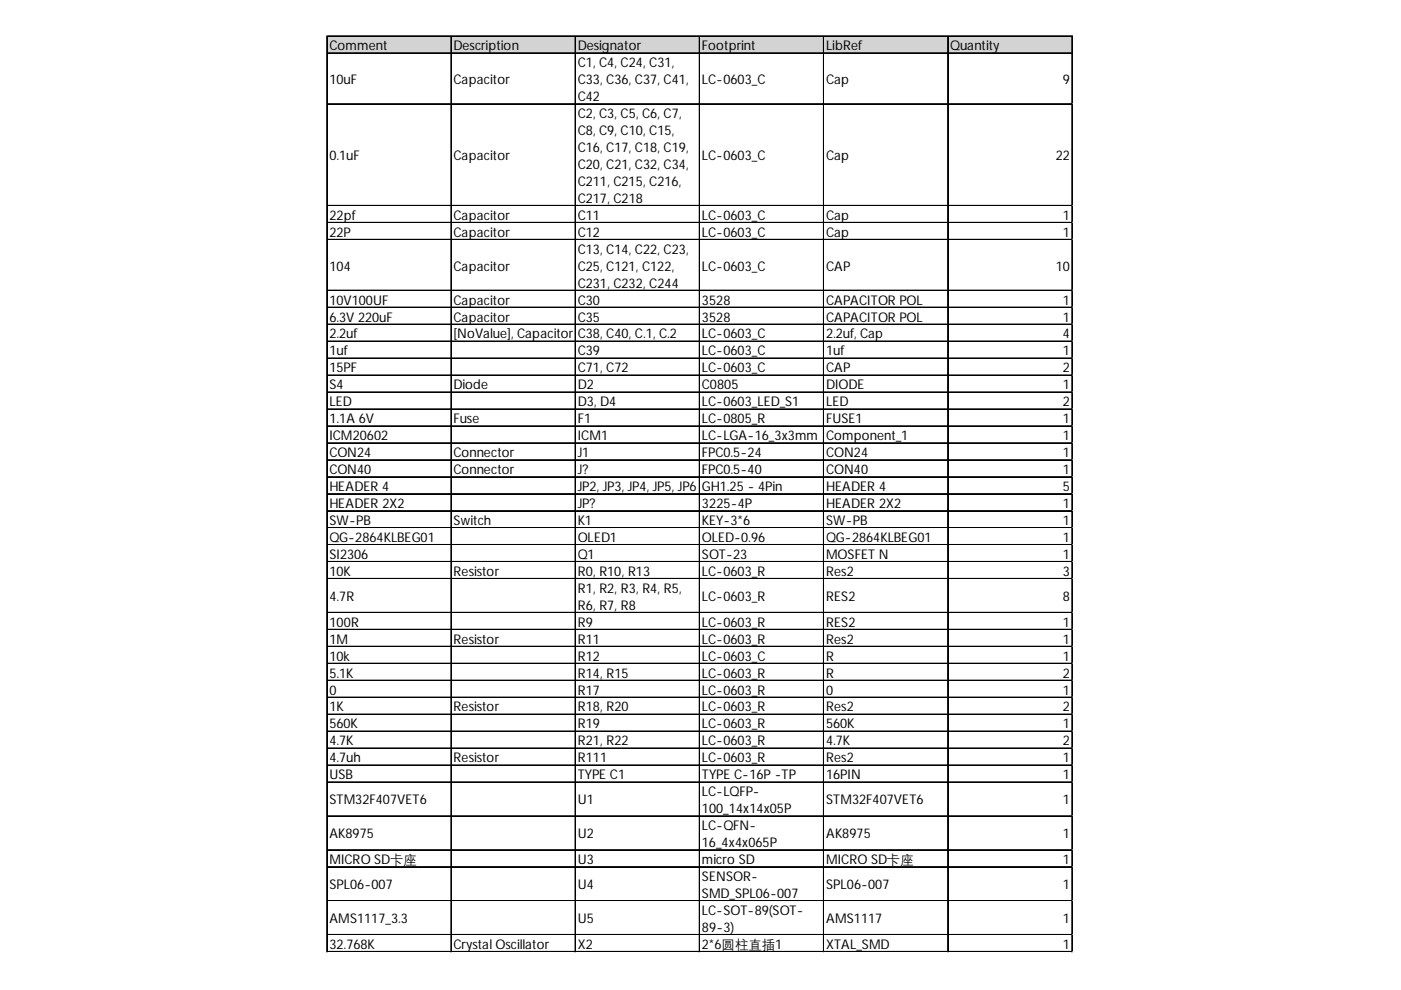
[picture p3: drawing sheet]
<svg xmlns="http://www.w3.org/2000/svg" width="297mm" height="210mm" viewBox="0 0 297 210" stroke-linecap="round" stroke-linejoin="round" font-family="sans-serif">
<defs><g id="words">
<g font-size="2.8">
<text x="69.8" y="10.6">Comment</text>
<text x="96.2" y="10.6">Description</text>
<text x="122.5" y="10.6">Designator</text>
<text x="148.8" y="10.6">Footprint</text>
<text x="175.2" y="10.6">LibRef</text>
<text x="201.5" y="10.6">Quantity</text>
<text x="69.8" y="17.8">10uF</text>
<text x="96.2" y="17.8">Capacitor</text>
<text x="122.5" y="14.2">C1, C4, C24, C31,</text>
<text x="122.5" y="17.8">C33, C36, C37, C41,</text>
<text x="148.8" y="17.8">LC-0603_C</text>
<text x="175.2" y="17.8">Cap</text>
<text x="225.3" y="17.8">9</text>
<text x="122.5" y="21.4">C42</text>
<text x="122.5" y="25">C2, C3, C5, C6, C7,</text>
<text x="122.5" y="28.6">C8, C9, C10, C15,</text>
<text x="69.8" y="33.9">0.1uF</text>
<text x="96.2" y="33.9">Capacitor</text>
<text x="122.5" y="32.2">C16, C17, C18, C19,</text>
<text x="122.5" y="35.8">C20, C21, C32, C34,</text>
<text x="148.8" y="33.9">LC-0603_C</text>
<text x="175.2" y="33.9">Cap</text>
<text x="223.8" y="33.9">22</text>
<text x="122.5" y="39.4">C211, C215, C216,</text>
<text x="69.8" y="46.6">22pf</text>
<text x="96.2" y="46.6">Capacitor</text>
<text x="122.5" y="43">C217, C218</text>
<text x="122.5" y="46.6">C11</text>
<text x="148.8" y="46.6">LC-0603_C</text>
<text x="175.2" y="46.6">Cap</text>
<text x="225.3" y="46.6">1</text>
<text x="69.8" y="50.2">22P</text>
<text x="96.2" y="50.2">Capacitor</text>
<text x="122.5" y="50.2">C12</text>
<text x="122.5" y="53.8">C13, C14, C22, C23,</text>
<text x="148.8" y="50.2">LC-0603_C</text>
<text x="175.2" y="50.2">Cap</text>
<text x="225.3" y="50.2">1</text>
<text x="69.8" y="57.4">104</text>
<text x="96.2" y="57.4">Capacitor</text>
<text x="122.5" y="57.4">C25, C121, C122,</text>
<text x="148.8" y="57.4">LC-0603_C</text>
<text x="175.2" y="57.4">CAP</text>
<text x="223.8" y="57.4">10</text>
<text x="69.8" y="64.6">10V100UF</text>
<text x="96.2" y="64.6">Capacitor</text>
<text x="122.5" y="61">C231, C232, C244</text>
<text x="122.5" y="64.6">C30</text>
<text x="148.8" y="64.6">3528</text>
<text x="175.2" y="64.6">CAPACITOR POL</text>
<text x="225.3" y="64.6">1</text>
<text x="69.8" y="68.2">6.3V 220uF</text>
<text x="69.8" y="71.8">2.2uf</text>
<text x="96.2" y="68.2">Capacitor</text>
<text x="96.2" y="71.8">[NoValue], Capacitor</text>
<text x="122.5" y="68.2">C35</text>
<text x="122.5" y="71.8">C38, C40, C.1, C.2</text>
<text x="148.8" y="68.2">3528</text>
<text x="148.8" y="71.8">LC-0603_C</text>
<text x="175.2" y="68.2">CAPACITOR POL</text>
<text x="175.2" y="71.8">2.2uf, Cap</text>
<text x="225.3" y="68.2">1</text>
<text x="225.3" y="71.8">4</text>
<text x="69.8" y="75.4">1uf</text>
<text x="122.5" y="75.4">C39</text>
<text x="148.8" y="75.4">LC-0603_C</text>
<text x="175.2" y="75.4">1uf</text>
<text x="225.3" y="75.4">1</text>
<text x="69.8" y="79">15PF</text>
<text x="69.8" y="82.5">S4</text>
<text x="96.2" y="82.5">Diode</text>
<text x="122.5" y="79">C71, C72</text>
<text x="122.5" y="82.5">D2</text>
<text x="148.8" y="79">LC-0603_C</text>
<text x="148.8" y="82.5">C0805</text>
<text x="175.2" y="79">CAP</text>
<text x="175.2" y="82.5">DIODE</text>
<text x="225.3" y="79">2</text>
<text x="225.3" y="82.5">1</text>
<text x="69.8" y="86.1">LED</text>
<text x="69.8" y="89.7">1.1A 6V</text>
<text x="96.2" y="89.7">Fuse</text>
<text x="122.5" y="86.1">D3, D4</text>
<text x="122.5" y="89.7">F1</text>
<text x="148.8" y="86.1">LC-0603_LED_S1</text>
<text x="148.8" y="89.7">LC-0805_R</text>
<text x="175.2" y="86.1">LED</text>
<text x="175.2" y="89.7">FUSE1</text>
<text x="225.3" y="86.1">2</text>
<text x="225.3" y="89.7">1</text>
<text x="69.8" y="93.3">ICM20602</text>
<text x="122.5" y="93.3">ICM1</text>
<text x="148.8" y="93.3">LC-LGA-16_3x3mm</text>
<text x="175.2" y="93.3">Component_1</text>
<text x="225.3" y="93.3">1</text>
<text x="69.8" y="96.9">CON24</text>
<text x="69.8" y="100.5">CON40</text>
<text x="96.2" y="96.9">Connector</text>
<text x="96.2" y="100.5">Connector</text>
<text x="122.5" y="96.9">J1</text>
<text x="122.5" y="100.5">J?</text>
<text x="148.8" y="96.9">FPC0.5-24</text>
<text x="148.8" y="100.5">FPC0.5-40</text>
<text x="175.2" y="96.9">CON24</text>
<text x="175.2" y="100.5">CON40</text>
<text x="225.3" y="96.9">1</text>
<text x="225.3" y="100.5">1</text>
<text x="69.8" y="104.1">HEADER 4</text>
<text x="69.8" y="107.7">HEADER 2X2</text>
<text x="122.5" y="104.1">JP2, JP3, JP4, JP5, JP6</text>
<text x="122.5" y="107.7">JP?</text>
<text x="148.8" y="104.1">GH1.25 - 4Pin</text>
<text x="148.8" y="107.7">3225-4P</text>
<text x="175.2" y="104.1">HEADER 4</text>
<text x="175.2" y="107.7">HEADER 2X2</text>
<text x="225.3" y="104.1">5</text>
<text x="225.3" y="107.7">1</text>
<text x="69.8" y="111.3">SW-PB</text>
<text x="96.2" y="111.3">Switch</text>
<text x="122.5" y="111.3">K1</text>
<text x="148.8" y="111.3">KEY-3*6</text>
<text x="175.2" y="111.3">SW-PB</text>
<text x="225.3" y="111.3">1</text>
<text x="69.8" y="114.9">QG-2864KLBEG01</text>
<text x="69.8" y="118.5">SI2306</text>
<text x="122.5" y="114.9">OLED1</text>
<text x="122.5" y="118.5">Q1</text>
<text x="148.8" y="114.9">OLED-0.96</text>
<text x="148.8" y="118.5">SOT-23</text>
<text x="175.2" y="114.9">QG-2864KLBEG01</text>
<text x="175.2" y="118.5">MOSFET N</text>
<text x="225.3" y="114.9">1</text>
<text x="225.3" y="118.5">1</text>
<text x="69.8" y="122.1">10K</text>
<text x="96.2" y="122.1">Resistor</text>
<text x="122.5" y="122.1">R0, R10, R13</text>
<text x="122.5" y="125.7">R1, R2, R3, R4, R5,</text>
<text x="148.8" y="122.1">LC-0603_R</text>
<text x="175.2" y="122.1">Res2</text>
<text x="225.3" y="122.1">3</text>
<text x="69.8" y="127.4">4.7R</text>
<text x="122.5" y="129.3">R6, R7, R8</text>
<text x="148.8" y="127.4">LC-0603_R</text>
<text x="175.2" y="127.4">RES2</text>
<text x="225.3" y="127.4">8</text>
<text x="69.8" y="132.9">100R</text>
<text x="69.8" y="136.5">1M</text>
<text x="96.2" y="136.5">Resistor</text>
<text x="122.5" y="132.9">R9</text>
<text x="122.5" y="136.5">R11</text>
<text x="148.8" y="132.9">LC-0603_R</text>
<text x="148.8" y="136.5">LC-0603_R</text>
<text x="175.2" y="132.9">RES2</text>
<text x="175.2" y="136.5">Res2</text>
<text x="225.3" y="132.9">1</text>
<text x="225.3" y="136.5">1</text>
<text x="69.8" y="140.1">10k</text>
<text x="69.8" y="143.7">5.1K</text>
<text x="122.5" y="140.1">R12</text>
<text x="122.5" y="143.7">R14, R15</text>
<text x="148.8" y="140.1">LC-0603_C</text>
<text x="148.8" y="143.7">LC-0603_R</text>
<text x="175.2" y="140.1">R</text>
<text x="175.2" y="143.7">R</text>
<text x="225.3" y="140.1">1</text>
<text x="225.3" y="143.7">2</text>
<text x="69.8" y="147.3">0</text>
<text x="122.5" y="147.3">R17</text>
<text x="148.8" y="147.3">LC-0603_R</text>
<text x="175.2" y="147.3">0</text>
<text x="225.3" y="147.3">1</text>
<text x="69.8" y="150.9">1K</text>
<text x="69.8" y="154.4">560K</text>
<text x="96.2" y="150.9">Resistor</text>
<text x="122.5" y="150.9">R18, R20</text>
<text x="122.5" y="154.4">R19</text>
<text x="148.8" y="150.9">LC-0603_R</text>
<text x="148.8" y="154.4">LC-0603_R</text>
<text x="175.2" y="150.9">Res2</text>
<text x="175.2" y="154.4">560K</text>
<text x="225.3" y="150.9">2</text>
<text x="225.3" y="154.4">1</text>
<text x="69.8" y="158">4.7K</text>
<text x="69.8" y="161.6">4.7uh</text>
<text x="96.2" y="161.6">Resistor</text>
<text x="122.5" y="158">R21, R22</text>
<text x="122.5" y="161.6">R111</text>
<text x="148.8" y="158">LC-0603_R</text>
<text x="148.8" y="161.6">LC-0603_R</text>
<text x="175.2" y="158">4.7K</text>
<text x="175.2" y="161.6">Res2</text>
<text x="225.3" y="158">2</text>
<text x="225.3" y="161.6">1</text>
<text x="69.8" y="165.2">USB</text>
<text x="122.5" y="165.2">TYPE C1</text>
<text x="148.8" y="165.2">TYPE C-16P -TP</text>
<text x="175.2" y="165.2">16PIN</text>
<text x="225.3" y="165.2">1</text>
<text x="69.8" y="170.5">STM32F407VET6</text>
<text x="122.5" y="170.5">U1</text>
<text x="148.8" y="168.8">LC-LQFP-</text>
<text x="148.8" y="172.4">100_14x14x05P</text>
<text x="175.2" y="170.5">STM32F407VET6</text>
<text x="225.3" y="170.5">1</text>
<text x="69.8" y="177.7">AK8975</text>
<text x="122.5" y="177.7">U2</text>
<text x="148.8" y="176">LC-QFN-</text>
<text x="148.8" y="179.6">16_4x4x065P</text>
<text x="175.2" y="177.7">AK8975</text>
<text x="225.3" y="177.7">1</text>
<text x="69.8" y="183.2">MICRO SD卡座</text>
<text x="122.5" y="183.2">U3</text>
<text x="148.8" y="183.2">micro SD</text>
<text x="175.2" y="183.2">MICRO SD卡座</text>
<text x="225.3" y="183.2">1</text>
<text x="69.8" y="188.5">SPL06-007</text>
<text x="122.5" y="188.5">U4</text>
<text x="148.8" y="186.8">SENSOR-</text>
<text x="148.8" y="190.4">SMD_SPL06-007</text>
<text x="175.2" y="188.5">SPL06-007</text>
<text x="225.3" y="188.5">1</text>
<text x="69.8" y="195.7">AMS1117_3.3</text>
<text x="122.5" y="195.7">U5</text>
<text x="148.8" y="194">LC-SOT-89(SOT-</text>
<text x="148.8" y="197.6">89-3)</text>
<text x="175.2" y="195.7">AMS1117</text>
<text x="225.3" y="195.7">1</text>
<text x="69.8" y="201.2">32.768K</text>
<text x="96.2" y="201.2">Crystal Oscillator</text>
<text x="122.5" y="201.2">X2</text>
<text x="148.8" y="201.2">2*6圆柱直插1</text>
<text x="175.2" y="201.2">XTAL_SMD</text>
<text x="225.3" y="201.2">1</text>
</g>
</g></defs>
<path d="M69.4 7.7h158.1v3.7h-158.1z" fill="#d3d3d3"/>
<g fill="none" stroke="#000" stroke-width=".21">
<path d="M69.3 7.6v194.3M69.4 7.6v194.3M69.5 7.6h157.9M69.5 7.7h157.9M69.5 11.2h157.9M69.5 11.3h157.9M95.6 7.8v194.1M95.7 7.8v194.1M121.9 7.8v194.1M122 7.8v194.1M148.3 7.8v194.1M174.6 7.8v194.1"/>
<path d="M174.7 7.8v194.1M200.9 7.8v194.1M201 7.8v194.1M227.2 7.8v194.1M227.3 7.8v194.1M69.5 22h157.9M69.5 22.1h157.9M69.5 43.5h157.9M69.5 43.6h157.9M69.5 47.1h157.9M69.5 47.2h157.9M69.5 50.7h157.9"/>
<path d="M69.5 50.8h157.9M69.5 61.5h157.9M69.5 61.6h157.9M69.5 65.1h157.9M69.5 65.2h157.9M69.5 68.7h157.9M69.5 68.8h157.9M69.5 72.3h157.9M69.5 72.4h157.9M69.5 75.9h157.9M69.5 76h157.9M69.5 79.5h157.9"/>
<path d="M69.5 79.6h157.9M69.5 83.1h157.9M69.5 83.2h157.9M69.5 86.7h157.9M69.5 86.8h157.9M69.5 90.3h157.9M69.5 90.4h157.9M69.5 93.9h157.9M69.5 94h157.9M69.5 97.5h157.9M69.5 97.6h157.9M69.5 101.1h157.9"/>
<path d="M69.5 101.2h157.9M69.5 104.7h157.9M69.5 104.8h157.9M69.5 108.3h157.9M69.5 111.8h157.9M69.5 111.9h157.9M69.5 115.4h157.9M69.5 115.5h157.9M69.5 119h157.9M69.5 119.1h157.9M69.5 122.6h157.9M69.5 122.7h157.9"/>
<path d="M69.5 129.8h157.9M69.5 129.9h157.9M69.5 133.4h157.9M69.5 133.5h157.9M69.5 137h157.9M69.5 137.1h157.9M69.5 140.6h157.9M69.5 140.7h157.9M69.5 144.2h157.9M69.5 144.3h157.9M69.5 147.8h157.9M69.5 147.9h157.9"/>
<path d="M69.5 151.4h157.9M69.5 151.5h157.9M69.5 155h157.9M69.5 155.1h157.9M69.5 158.6h157.9M69.5 158.7h157.9M69.5 162.2h157.9M69.5 162.3h157.9M69.5 165.8h157.9M69.5 165.9h157.9M69.5 173h157.9M69.5 173.1h157.9"/>
<path d="M69.5 180.1h157.9M69.5 180.2h157.9M69.5 183.7h157.9M69.5 183.8h157.9M69.5 190.9h157.9M69.5 191h157.9M69.5 198.1h157.9M69.5 198.2h157.9M69.5 201.7h157.9M69.5 201.8h157.9"/>
</g>
<path d="M69.3 201.9h.1" fill="none" stroke="#d4d4d4" stroke-width=".21"/>
<path d="M69.3 201.9h.2z" fill="#d4d4d4"/>
<path d="M95.6 201.9h.1" fill="none" stroke="#d4d4d4" stroke-width=".21"/>
<path d="M95.6 201.9h.2z" fill="#d4d4d4"/>
<path d="M121.9 201.9h.1" fill="none" stroke="#d4d4d4" stroke-width=".21"/>
<path d="M121.9 201.9h.2z" fill="#d4d4d4"/>
<path d="M148.3 201.9h.1" fill="none" stroke="#d4d4d4" stroke-width=".21"/>
<path d="M148.3 201.9h.1z" fill="#d4d4d4"/>
<path d="M174.6 201.9h.1" fill="none" stroke="#d4d4d4" stroke-width=".21"/>
<path d="M174.6 201.9h.2z" fill="#d4d4d4"/>
<path d="M200.9 201.9h.1" fill="none" stroke="#d4d4d4" stroke-width=".21"/>
<path d="M200.9 201.9h.2z" fill="#d4d4d4"/>
<path d="M227.2 201.9h.1" fill="none" stroke="#d4d4d4" stroke-width=".21"/>
<path d="M227.2 201.9h.2z" fill="#d4d4d4"/>
<path d="M227.4 22h.1" fill="none" stroke="#d4d4d4" stroke-width=".21"/>
<path d="M227.4 22l.1 .2z" fill="#d4d4d4"/>
<path d="M227.4 43.5h.1" fill="none" stroke="#d4d4d4" stroke-width=".21"/>
<path d="M227.4 43.5l.1 .2z" fill="#d4d4d4"/>
<path d="M227.4 47.1h.1" fill="none" stroke="#d4d4d4" stroke-width=".21"/>
<path d="M227.4 47.1l.1 .2z" fill="#d4d4d4"/>
<path d="M227.4 50.7h.1" fill="none" stroke="#d4d4d4" stroke-width=".21"/>
<path d="M227.4 50.7l.1 .2z" fill="#d4d4d4"/>
<path d="M227.4 61.5h.1" fill="none" stroke="#d4d4d4" stroke-width=".21"/>
<path d="M227.4 61.5l.1 .2z" fill="#d4d4d4"/>
<path d="M227.4 65.1h.1" fill="none" stroke="#d4d4d4" stroke-width=".21"/>
<path d="M227.4 65.1l.1 .2z" fill="#d4d4d4"/>
<path d="M227.4 68.7h.1" fill="none" stroke="#d4d4d4" stroke-width=".21"/>
<path d="M227.4 68.7l.1 .2z" fill="#d4d4d4"/>
<path d="M227.4 72.3h.1" fill="none" stroke="#d4d4d4" stroke-width=".21"/>
<path d="M227.4 72.3l.1 .2z" fill="#d4d4d4"/>
<path d="M227.4 75.9h.1" fill="none" stroke="#d4d4d4" stroke-width=".21"/>
<path d="M227.4 75.9l.1 .2z" fill="#d4d4d4"/>
<path d="M227.4 79.5h.1" fill="none" stroke="#d4d4d4" stroke-width=".21"/>
<path d="M227.4 79.5l.1 .2z" fill="#d4d4d4"/>
<path d="M227.4 83.1h.1" fill="none" stroke="#d4d4d4" stroke-width=".21"/>
<path d="M227.4 83.1l.1 .2z" fill="#d4d4d4"/>
<path d="M227.4 86.7h.1" fill="none" stroke="#d4d4d4" stroke-width=".21"/>
<path d="M227.4 86.7l.1 .2z" fill="#d4d4d4"/>
<path d="M227.4 90.3h.1" fill="none" stroke="#d4d4d4" stroke-width=".21"/>
<path d="M227.4 90.3l.1 .2z" fill="#d4d4d4"/>
<path d="M227.4 93.9h.1" fill="none" stroke="#d4d4d4" stroke-width=".21"/>
<path d="M227.4 93.9l.1 .2z" fill="#d4d4d4"/>
<path d="M227.4 97.5h.1" fill="none" stroke="#d4d4d4" stroke-width=".21"/>
<path d="M227.4 97.5l.1 .2z" fill="#d4d4d4"/>
<path d="M227.4 101.1h.1" fill="none" stroke="#d4d4d4" stroke-width=".21"/>
<path d="M227.4 101.1l.1 .2z" fill="#d4d4d4"/>
<path d="M227.4 104.7h.1" fill="none" stroke="#d4d4d4" stroke-width=".21"/>
<path d="M227.4 104.7l.1 .1z" fill="#d4d4d4"/>
<path d="M227.4 108.3h.1" fill="none" stroke="#d4d4d4" stroke-width=".21"/>
<path d="M227.4 108.3l.1 .1z" fill="#d4d4d4"/>
<path d="M227.4 111.8h.1" fill="none" stroke="#d4d4d4" stroke-width=".21"/>
<path d="M227.4 111.8l.1 .2z" fill="#d4d4d4"/>
<path d="M227.4 115.4h.1" fill="none" stroke="#d4d4d4" stroke-width=".21"/>
<path d="M227.4 115.4l.1 .2z" fill="#d4d4d4"/>
<path d="M227.4 119h.1" fill="none" stroke="#d4d4d4" stroke-width=".21"/>
<path d="M227.4 119l.1 .2z" fill="#d4d4d4"/>
<path d="M227.4 122.6h.1" fill="none" stroke="#d4d4d4" stroke-width=".21"/>
<path d="M227.4 122.6l.1 .2z" fill="#d4d4d4"/>
<path d="M227.4 129.8h.1" fill="none" stroke="#d4d4d4" stroke-width=".21"/>
<path d="M227.4 129.8l.1 .2z" fill="#d4d4d4"/>
<path d="M227.4 133.4h.1" fill="none" stroke="#d4d4d4" stroke-width=".21"/>
<path d="M227.4 133.4l.1 .2z" fill="#d4d4d4"/>
<path d="M227.4 137h.1" fill="none" stroke="#d4d4d4" stroke-width=".21"/>
<path d="M227.4 137l.1 .2z" fill="#d4d4d4"/>
<path d="M227.4 140.6h.1" fill="none" stroke="#d4d4d4" stroke-width=".21"/>
<path d="M227.4 140.6l.1 .2z" fill="#d4d4d4"/>
<path d="M227.4 144.2h.1" fill="none" stroke="#d4d4d4" stroke-width=".21"/>
<path d="M227.4 144.2l.1 .2z" fill="#d4d4d4"/>
<path d="M227.4 147.8h.1" fill="none" stroke="#d4d4d4" stroke-width=".21"/>
<path d="M227.4 147.8l.1 .2z" fill="#d4d4d4"/>
<path d="M227.4 151.4h.1" fill="none" stroke="#d4d4d4" stroke-width=".21"/>
<path d="M227.4 151.4l.1 .2z" fill="#d4d4d4"/>
<path d="M227.4 155h.1" fill="none" stroke="#d4d4d4" stroke-width=".21"/>
<path d="M227.4 155l.1 .2z" fill="#d4d4d4"/>
<path d="M227.4 158.6h.1" fill="none" stroke="#d4d4d4" stroke-width=".21"/>
<path d="M227.4 158.6l.1 .2z" fill="#d4d4d4"/>
<path d="M227.4 162.2h.1" fill="none" stroke="#d4d4d4" stroke-width=".21"/>
<path d="M227.4 162.2l.1 .2z" fill="#d4d4d4"/>
<path d="M227.4 165.8h.1" fill="none" stroke="#d4d4d4" stroke-width=".21"/>
<path d="M227.4 165.8l.1 .2z" fill="#d4d4d4"/>
<path d="M227.4 173h.1" fill="none" stroke="#d4d4d4" stroke-width=".21"/>
<path d="M227.4 173l.1 .1z" fill="#d4d4d4"/>
<path d="M227.4 180.1h.1" fill="none" stroke="#d4d4d4" stroke-width=".21"/>
<path d="M227.4 180.1l.1 .2z" fill="#d4d4d4"/>
<path d="M227.4 183.7h.1" fill="none" stroke="#d4d4d4" stroke-width=".21"/>
<path d="M227.4 183.7l.1 .2z" fill="#d4d4d4"/>
<path d="M227.4 190.9h.1" fill="none" stroke="#d4d4d4" stroke-width=".21"/>
<path d="M227.4 190.9l.1 .2z" fill="#d4d4d4"/>
<path d="M227.4 198.1h.1" fill="none" stroke="#d4d4d4" stroke-width=".21"/>
<path d="M227.4 198.1l.1 .2z" fill="#d4d4d4"/>
<path d="M227.4 201.7h.1" fill="none" stroke="#d4d4d4" stroke-width=".21"/>
<path d="M227.4 201.7l.1 .2z" fill="#d4d4d4"/>
<use href="#words"/>
</svg>
